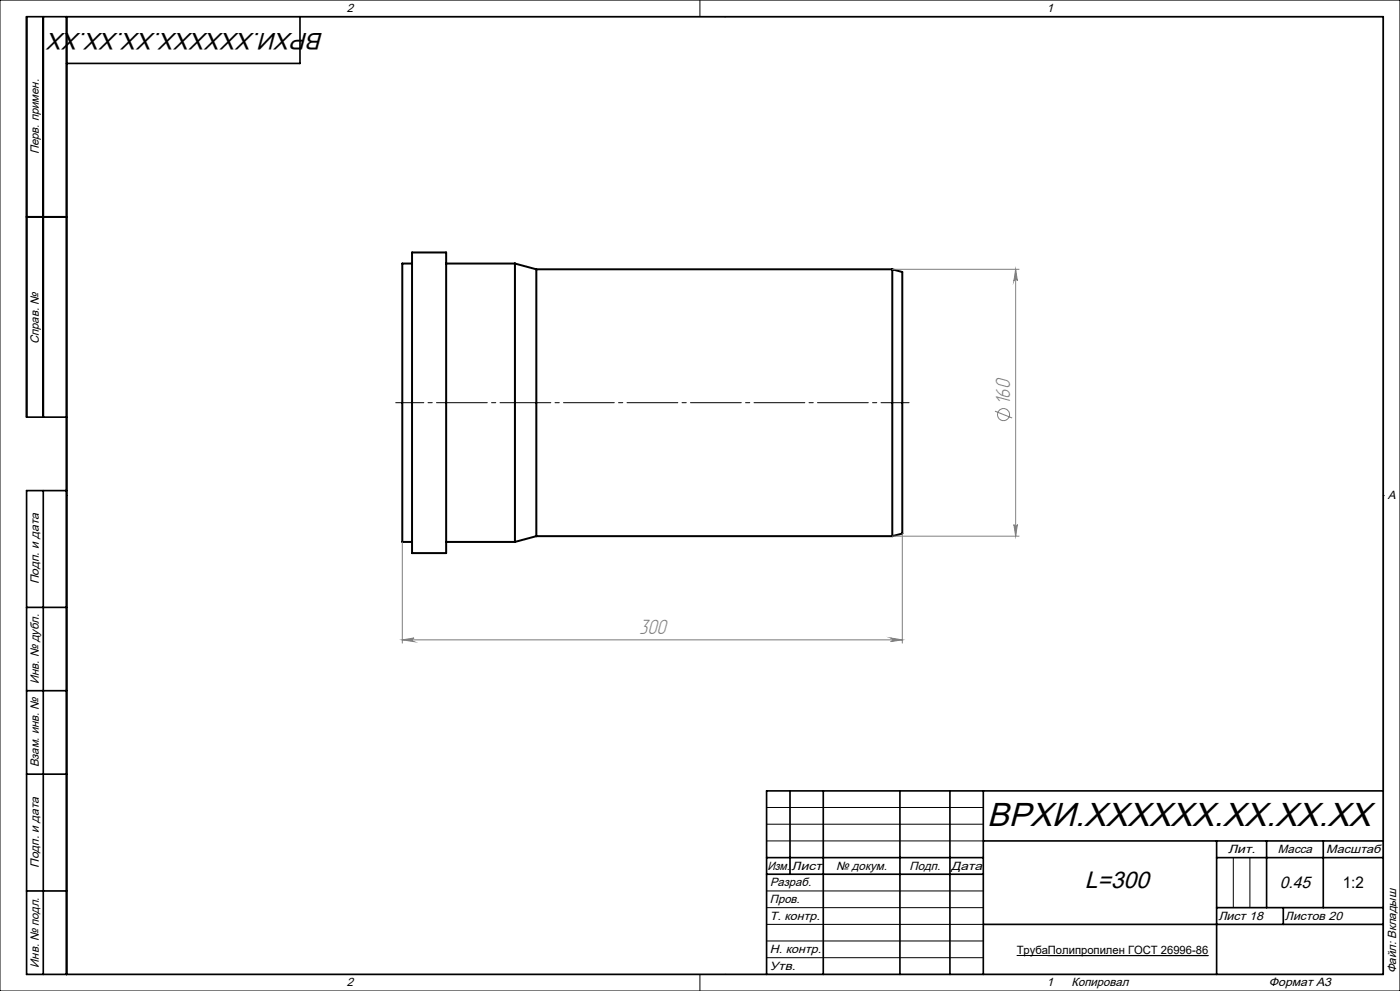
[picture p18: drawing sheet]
<svg xmlns="http://www.w3.org/2000/svg" width="420mm" height="297mm" viewBox="0 0 420 297" stroke-linecap="round" stroke-linejoin="round" font-family="sans-serif">
<defs><g id="words">
<text font-size="10" x="296.1" y="247.6">ВРХИ.XXXXXX.XX.XX.XX</text>
<g font-size="7.1">
<text x="97.1" y="9.8" transform="rotate(-180 97.1 9.8)">ВРХИ.XXXXXX.XX.XX.XX</text>
<text x="325.4" y="266.1">L=300</text>
</g>
<g font-size="6.9" fill="#808080">
<text x="303.1" y="121.3" transform="rotate(-90 303.1 121.3)">160</text>
<text x="191.8" y="190.1">300</text>
</g>
<text font-size="5" x="383.9" y="266.1">0.45</text>
<text font-size="4.8" x="402.8" y="266.1">1:2</text>
<g font-size="3.6">
<text x="104" y="3.6">2</text>
<text x="314" y="3.6">1</text>
<text x="11.6" y="46.3" transform="rotate(-90 11.6 46.3)">Перв. примен.</text>
<text x="11.6" y="103.2" transform="rotate(-90 11.6 103.2)">Справ. №</text>
<text x="416.4" y="149.6">A</text>
<text x="11.6" y="175.1" transform="rotate(-90 11.6 175.1)">Подп. и дата</text>
<text x="11.6" y="205" transform="rotate(-90 11.6 205)">Инв. № дубл.</text>
<text x="11.6" y="230" transform="rotate(-90 11.6 230)">Взам. инв. №</text>
<text x="368.4" y="255.6">Лит.</text>
<text x="383.4" y="255.6">Масса</text>
<text x="397.8" y="255.6">Масштаб</text>
<text x="11.6" y="260.1" transform="rotate(-90 11.6 260.1)">Подп. и дата</text>
<text x="230.2" y="260.6">Изм.</text>
<text x="237.5" y="260.6">Лист</text>
<text x="250.9" y="260.6">№ докум.</text>
<text x="272.9" y="260.6">Подп.</text>
<text x="285.4" y="260.6">Дата</text>
<text x="231" y="265.6">Разраб.</text>
<text x="231" y="275.6">Т. контр.</text>
<text x="231" y="270.6">Пров.</text>
<text x="365.5" y="275.6">Лист 18</text>
<text x="385.5" y="275.6">Листов 20</text>
<text x="231" y="285.6">Н. контр.</text>
<text x="11.6" y="290" transform="rotate(-90 11.6 290)">Инв. № подл.</text>
<text x="231" y="290.6">Утв.</text>
<text x="418.9" y="291.8" transform="rotate(-90 418.9 291.8)">Файл: Вкладыш</text>
<text x="104" y="295.6">2</text>
<text x="314" y="295.6">1</text>
<text x="321.5" y="295.6">Копировал</text>
<text x="380.7" y="295.6">Формат А3</text>
</g>
<text font-size="3.4" x="305" y="286">ТрубаПолипропилен ГОСТ 26996-86</text>
</g></defs>
<g fill="none" stroke="#000" stroke-width=".6">
<path d="M8 65h12M123.6 75.7h10.2v90.1h-10.2zM123.6 79h-2.9v83.4h2.9M133.8 79h20.7M154.5 79v83.4M154.5 79l6.4 1.7M160.9 80.7v80M160.9 80.7h106.8M267.7 80.7v80M267.7 80.7l3 .8v78.4l-3 .8M133.8 162.4h20.7M160.9 160.7l-6.4 1.7"/>
<path d="M160.9 160.7h106.8"/>
</g>
<g fill="none" stroke="#808080" stroke-width=".3">
<path d="M267.7 80.7h38M304.7 80.7l.5 3.5a.53 .53 0 0 0-.5-.5 .53 .53 0 0 0-.5 .5zM304.7 80.7v80M298.5 123.2l5.1 2.1M270.7 159.9v32.9M304.2 157.2a.53 .53 0 0 0 .5 .5 .53 .53 0 0 0 .5-.5l-.5 3.5zM120.7 162.5v30.3M267.7 160.7h38M120.7 191.8l3.5-.6a.55 .55 0 0 0-.5 .5 .55 .55 0 0 0 .5 .6zM120.7 191.8h150M267.2 191.2l3.5 .6-3.5 .5a.55 .55 0 0 0 .5-.6 .55 .55 0 0 0-.5-.5z"/>
<circle cx="301" cy="124.2" r="1.8"/>
</g>
<g fill="none" stroke="#000" stroke-width=".3">
<path d="M0 0h420v297h-420zM20 5h395v287h-395zM210 0v5M217.5 5h.1M20 148.5h.1M415 148.5h.1M230 242h65M230 247h65M230 252h65M370 257v15M375 257v15M230 267h65"/>
<path d="M230 272h65M230 277h65M210 292v5M217.5 292h.1M230 282h65M230 287h65M305 286.4h57.5M314.4 286.4h48.1"/>
</g>
<path d="M118.7 120.7h154" fill="none" stroke="#000" stroke-width=".3" stroke-dasharray="15.2 1.3 1.3 1.3" stroke-dashoffset="6.8"/>
<g fill="none" stroke="#000" stroke-width=".5">
<path d="M13 5v120M20 5v287M90 5v14h-70M8 65h12M20 125h-12v-120h407v287h-407v-145h12M13 147v145M8 182h12M8 207h12M8 232h12M237 237v25M247 237v55M270 237v55"/>
<path d="M285 237v55M295 237v55M415 237h-185v55M230 257h65M295 252h120M365 252v40M365 257h50M380 252v20M397 252v20M8 267h12M230 262h65M295 277h120"/>
<path d="M365 272h50M385 272v5"/>
</g>
<g fill="#808080">
<path d="M120.7 191.8l3.5-.6a.55 .55 0 0 0-.5 .5 .55 .55 0 0 0 .5 .6zM267.2 191.2l3.5 .6-3.5 .5a.55 .55 0 0 0 .5-.6 .55 .55 0 0 0-.5-.5z"/>
<path d="M304.7 80.7l.5 3.5a.53 .53 0 0 0-.5-.5 .53 .53 0 0 0-.5 .5zM304.2 157.2a.53 .53 0 0 0 .5 .5 .53 .53 0 0 0 .5-.5l-.5 3.5z"/>
</g>
<use href="#words"/>
</svg>
